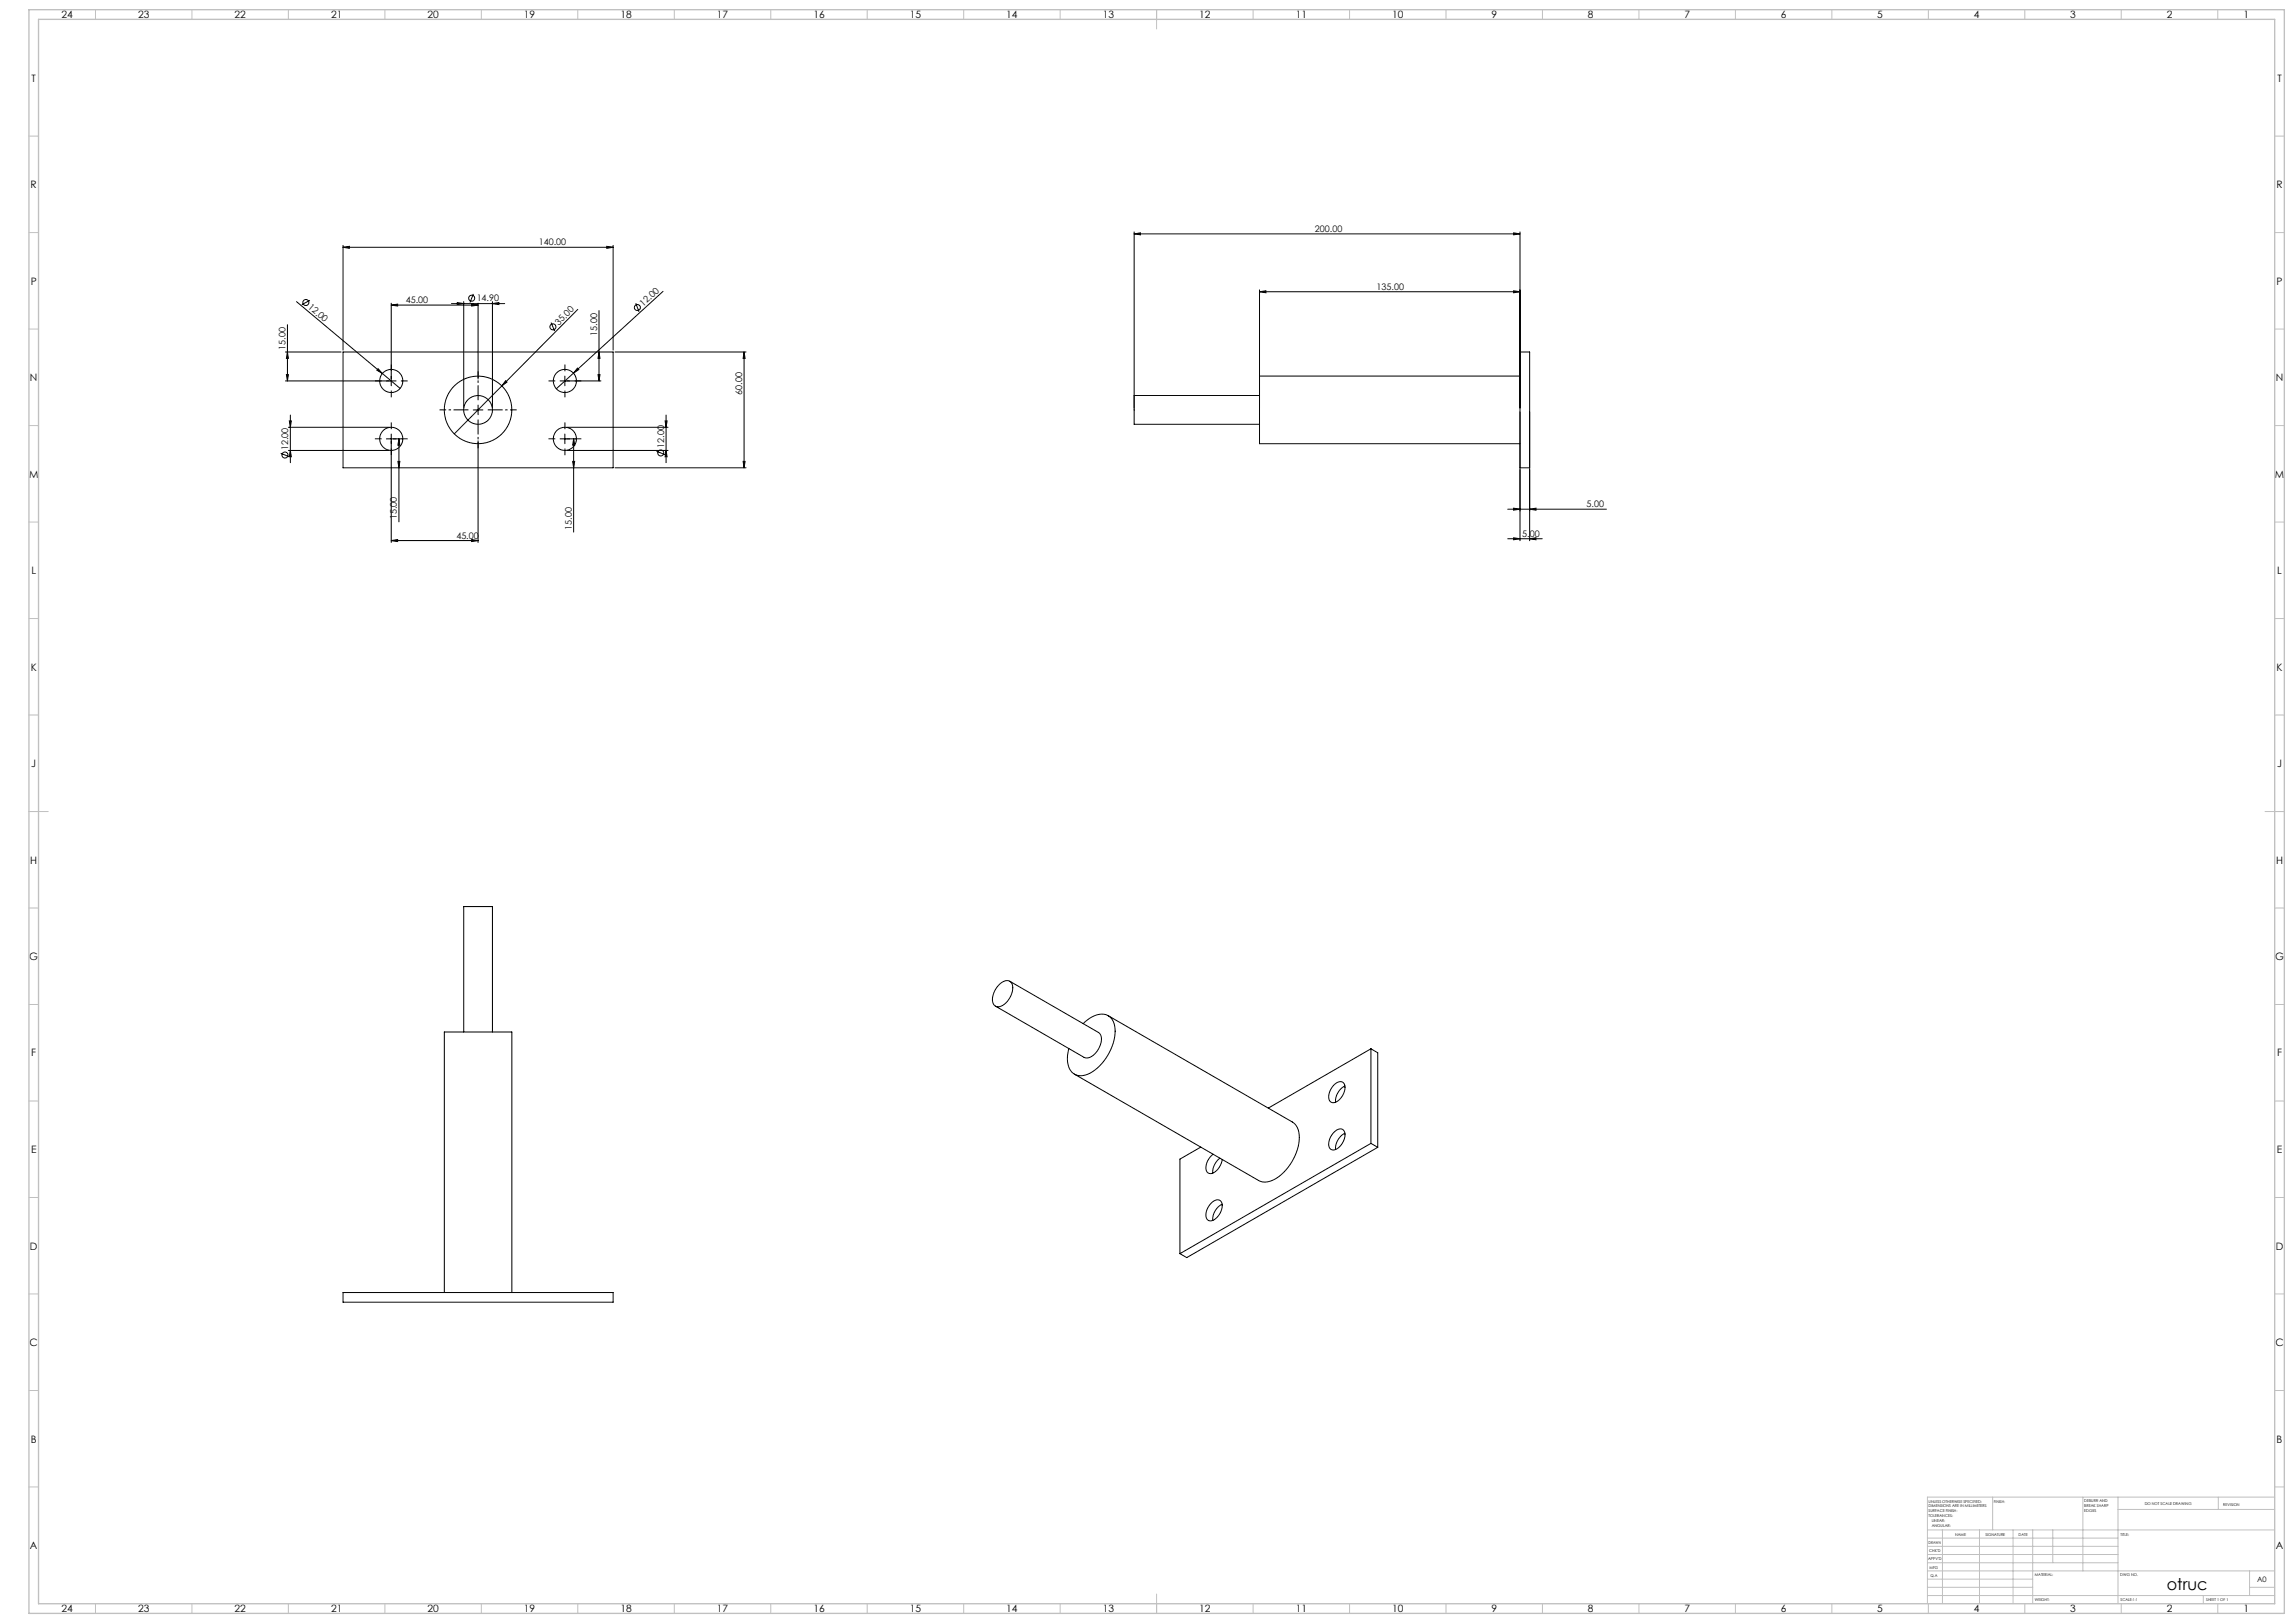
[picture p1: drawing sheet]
<svg xmlns="http://www.w3.org/2000/svg" width="1189mm" height="841mm" viewBox="0 0 1189 841" stroke-linecap="round" stroke-linejoin="round" font-family="sans-serif">
<defs><g id="words">
<text font-size="8.5" x="1123" y="824">otruc</text>
<g font-size="5.3">
<text x="32" y="10">24</text>
<text x="72" y="10">23</text>
<text x="122" y="10">22</text>
<text x="172" y="10">21</text>
<text x="222" y="10">20</text>
<text x="272" y="10">19</text>
<text x="322" y="10">18</text>
<text x="372" y="10">17</text>
<text x="422" y="10">16</text>
<text x="472" y="10">15</text>
<text x="522" y="10">14</text>
<text x="572" y="10">13</text>
<text x="622" y="10">12</text>
<text x="672" y="10">11</text>
<text x="722" y="10">10</text>
<text x="773" y="10">9</text>
<text x="823" y="10">8</text>
<text x="873" y="10">7</text>
<text x="923" y="10">6</text>
<text x="973" y="10">5</text>
<text x="1023" y="10">4</text>
<text x="1073" y="10">3</text>
<text x="1123" y="10">2</text>
<text x="1163" y="10">1</text>
<text x="16" y="42">T</text>
<text x="1180" y="42">T</text>
<text x="16" y="98">R</text>
<text x="1180" y="98">R</text>
<text x="16" y="148">P</text>
<text x="1180" y="148">P</text>
<text x="16" y="198">N</text>
<text x="1180" y="198">N</text>
<text x="15" y="248">M</text>
<text x="1179" y="248">M</text>
<text x="16" y="297">L</text>
<text x="1180" y="297">L</text>
<text x="16" y="348">K</text>
<text x="1180" y="348">K</text>
<text x="16" y="398">J</text>
<text x="1180" y="398">J</text>
<text x="16" y="448">H</text>
<text x="1180" y="448">H</text>
<text x="15" y="498">G</text>
<text x="1179" y="498">G</text>
<text x="16" y="547">F</text>
<text x="1180" y="547">F</text>
<text x="16" y="598">E</text>
<text x="1180" y="598">E</text>
<text x="16" y="648">D</text>
<text x="1180" y="648">D</text>
<text x="15" y="698">C</text>
<text x="1179" y="698">C</text>
<text x="16" y="748">B</text>
<text x="1180" y="748">B</text>
<text x="16" y="803">A</text>
<text x="1180" y="803">A</text>
<text x="32" y="836">24</text>
<text x="72" y="836">23</text>
<text x="122" y="836">22</text>
<text x="172" y="836">21</text>
<text x="222" y="836">20</text>
<text x="272" y="836">19</text>
<text x="322" y="836">18</text>
<text x="372" y="836">17</text>
<text x="422" y="836">16</text>
<text x="472" y="836">15</text>
<text x="522" y="836">14</text>
<text x="572" y="836">13</text>
<text x="622" y="836">12</text>
<text x="672" y="836">11</text>
<text x="722" y="836">10</text>
<text x="773" y="836">9</text>
<text x="823" y="836">8</text>
<text x="873" y="836">7</text>
<text x="923" y="836">6</text>
<text x="973" y="836">5</text>
<text x="1023" y="836">4</text>
<text x="1073" y="836">3</text>
<text x="1123" y="836">2</text>
<text x="1163" y="836">1</text>
</g>
<g font-size="4.7">
<text x="682" y="120">200.00</text>
<text x="279" y="127">140.00</text>
<text x="713" y="150">135.00</text>
<text x="159" y="160" transform="rotate(40 159 160)">12.00</text>
<text x="210" y="157">45.00</text>
<text x="247" y="156">14.90</text>
<text x="333" y="159" transform="rotate(-42 333 159)">12.00</text>
<text x="290" y="169" transform="rotate(-45 290 169)">35.00</text>
<text x="309" y="174" transform="rotate(-90 309 174)">15.00</text>
<text x="148" y="181" transform="rotate(-90 148 181)">15.00</text>
<text x="385" y="205" transform="rotate(-90 385 205)">60.00</text>
<text x="149" y="233" transform="rotate(-90 149 233)">12.00</text>
<text x="344" y="232" transform="rotate(-90 344 232)">12.00</text>
<text x="822" y="263">5.00</text>
<text x="206" y="269" transform="rotate(-90 206 269)">15.00</text>
<text x="296" y="274" transform="rotate(-90 296 274)">15.00</text>
<text x="237" y="279">45.00</text>
<text x="789" y="278">5.00</text>
</g>
<text font-size="3.9" x="1170" y="820">A0</text>
<g font-size="2">
<text x="1000" y="779">UNLESS OTHERWISE SPECIFIED:</text>
<text x="1033" y="779">FINISH:</text>
<text x="1080" y="778">DEBURR AND</text>
<text x="1112" y="780">DO NOT SCALE DRAWING</text>
<text x="1000" y="781">DIMENSIONS ARE IN MILLIMETERS</text>
<text x="1000" y="784">SURFACE FINISH:</text>
<text x="1080" y="781">BREAK SHARP</text>
<text x="1080" y="783">EDGES</text>
<text x="1152" y="780">REVISION</text>
<text x="1000" y="786">TOLERANCES:</text>
<text x="1001" y="789">LINEAR:</text>
<text x="1001" y="791">ANGULAR:</text>
<text x="1013" y="796">NAME</text>
<text x="1029" y="796">SIGNATURE</text>
<text x="1046" y="796">DATE</text>
<text x="1099" y="796">TITLE:</text>
<text x="1000" y="800">DRAWN</text>
<text x="999" y="808">APPV'D</text>
<text x="1000" y="804">CHK'D</text>
<text x="1000" y="813">MFG</text>
<text x="1001" y="817">Q.A</text>
<text x="1055" y="817">MATERIAL:</text>
<text x="1099" y="817">DWG NO.</text>
<text x="1055" y="830">WEIGHT:</text>
<text x="1099" y="830">SCALE:1:1</text>
<text x="1143" y="830">SHEET 1 OF 1</text>
</g>
</g></defs>
<g fill="none" stroke="#000" stroke-width=".52">
<path d="M178 128h3v1zM178 127v54M178 128h140M314 128h4l-4 1zM318 127v54M588 121h3v1zM588 120v91M588 121h200M785 121h3l-3 1zM788 120v160M154 156l44 38M161 156l-5 2"/>
<path d="M203 158h3v1zM203 157v43M203 158h45M234 157h28M237 157h3l-3 1zM240 156v55M244 158h4l-4 1zM245 152l-1 5M248 157v39M255 157h4v1zM255 156v55M330 157l1 5"/>
<path d="M344 151l-56 50M653 151h3v1zM653 150v61M653 151h135M785 151h3l-3 1zM149 168v29M286 167l2 5M299 160l-39 40M310 161v36M148 182h29M148 197h57M148 194h1v3z"/>
<path d="M149 182v4h-1zM178 182h140v60h-140zM196 191l2 3-3-2zM198 194l9 7M260 200l-25 25M262 197l1 1-3 2zM290 197h21M293 195v5M299 191l1 1-3 1zM310 194h1l-1 3zM310 182l1 4h-1zM319 182h68"/>
<path d="M386 182v4h-1zM386 182v60M788 195h-135v35h135M788 182h5v98M150 218h1l-1 3zM150 215v25M245 212h5M248 210v5M345 218h1l-1 3zM345 215v25M653 205h-65v15h65M145 235l5 2"/>
<path d="M149 233h53M149 221h53M150 233l1 4h-1zM200 227h8M203 225v56M206 239h1v3zM207 227v4h-1zM207 227v43M248 228v53M290 227h8M293 225v5M294 233h52"/>
<path d="M294 221h52M297 239h1l-1 3zM297 227l1 4h-1zM297 227v49M340 234l5 2M345 233l1 4h-1zM385 239h1v3zM319 242h68M788 242h5M244 280h4l-4 1zM781 279h18M781 264h52"/>
<path d="M785 279h3l-3 1zM785 263l3 1h-3zM793 279h3v1zM793 264l3-1v1zM203 280h3v1zM203 280h45M518 510a4 4 0 0 1 6-1 4 4 0 0 1 1 5 9 9 0 0 1-9 7 7 7 0 0 1 1-10zM523 508l46 27a7 7 0 0 1 0 9 6 6 0 0 1-7 4l-46-27M240 535v-65h15v65M561 530a11 11 0 0 1 14-3 14 14 0 0 1 1 15 22 22 0 0 1-16 15 8 8 0 0 1-7-10l1-4M574 526l96 55a12 12 0 0 1 2 15 23 23 0 0 1-16 17l-3-1-96-55M711 543l-54 31"/>
<path d="M711 543v49M711 543l3 3v49M691 562a3 3 0 0 1 5-1 3 3 0 0 1 1 4 6 6 0 0 1-7 6 7 7 0 0 1 1-9zM697 563a9 9 0 0 0-5 8M622 594l-10 7v49M629 598a8 8 0 0 0-3 10 6 6 0 0 0 7-7M691 587a3 3 0 0 1 5-2 3 3 0 0 1 1 5 6 6 0 0 1-7 5 7 7 0 0 1 1-8zM697 587a9 9 0 0 0-5 9M711 592l-99 58M711 592l3 3M714 595l-99 57-3-2M632 600a9 9 0 0 0-3 8"/>
<path d="M628 623a3 3 0 0 1 4-1 3 3 0 0 1 1 5 6 6 0 0 1-7 5 7 7 0 0 1 2-9zM633 624a9 9 0 0 0-4 8M178 670h140v5h-140zM230 670v-135h35v135"/>
<circle cx="159" cy="157" r="1.6"/>
<circle cx="244" cy="155" r="1.6"/>
<circle cx="330" cy="159" r="1.6"/>
<circle cx="287" cy="169" r="1.6"/>
<circle cx="203" cy="197" r="6"/>
<circle cx="293" cy="197" r="6"/>
<circle cx="248" cy="212" r="18"/>
<circle cx="248" cy="212" r="7"/>
<circle cx="148" cy="236" r="1.6"/>
<circle cx="203" cy="227" r="6"/>
<circle cx="293" cy="227" r="6"/>
<circle cx="342" cy="235" r="1.5"/>
</g>
<g fill="none" stroke="#000" stroke-width=".52" stroke-dasharray="15.2 1.3 1.3 1.3" stroke-linecap="butt">
<path d="M198 197h-4M203 192v-3M208 197h3M288 197h-4M293 192v-3M298 197h3M203 202v4M293 202v4M198 227h-4M203 222v-3M203 232v4M208 227h3"/>
<path d="M288 227h-4M293 222v-3M293 232v4M298 227h3"/>
</g>
<path d="M243 212h-15M248 207v-15M248 217v15M253 212h15" fill="none" stroke="#000" stroke-width=".52" stroke-dasharray="15.2 1.3 1.3 1.3" stroke-dashoffset="7.5" stroke-linecap="butt"/>
<g fill="none" stroke="#c0c0c0" stroke-width=".52">
<path d="M49 5v5M99 5v5M149 5v5M199 5v5M249 5v5M299 5v5M349 5v5M399 5v5M449 5v5M499 5v5M549 5v5M599 5v10"/>
<path d="M649 5v5M699 5v5M749 5v5M799 5v5M849 5v5M899 5v5M949 5v5M999 5v5M1049 5v5M1099 5v5M1149 5v5M15 71h5"/>
<path d="M1179 71h5M15 121h5M1179 121h5M15 171h5M1179 171h5M15 221h5M1179 221h5M15 271h5M1179 271h5M15 321h5M1179 321h5M15 371h5"/>
<path d="M1179 371h5M15 421h10M1174 421h10M15 471h5M1179 471h5M15 521h5M1179 521h5M15 571h5M1179 571h5M15 621h5M1179 621h5M15 671h5"/>
<path d="M1179 671h5M15 721h5M1179 721h5M15 771h5M1033 776v17M1080 776v38M1098 776v55M1150 776v6M1179 771h5M1179 776h-180v55M999 793h180M999 797h99"/>
<path d="M1007 793v38M1026 793v38M1043 793v38M1054 793v38M1064 793v17M1098 782h81M999 810h99M999 806h99M999 801h99M999 818h55M999 814h180M1166 814v13"/>
<path d="M49 831v5M99 831v5M149 831v5M199 831v5M249 831v5M299 831v5M349 831v5M399 831v5M449 831v5M499 831v5M549 831v5M599 826v10"/>
<path d="M649 831v5M699 831v5M749 831v5M799 831v5M849 831v5M899 831v5M949 831v5M999 827h180M999 823h55M999 831v5M1049 831v5M1099 831v5"/>
<path d="M1142 827v4M1149 831v5M1166 823h13"/>
</g>
<path d="M15 5h1169v831h-1169zM20 10h1159v821h-1159z" fill="none" stroke="#c0c0c0" stroke-width=".7"/>
<g fill="#000">
<path d="M196 191l2 3-3-2zM262 197l1 1-3 2zM299 191l1 1-3 1z"/>
<path d="M178 128h3v1zM314 128h4l-4 1zM237 157h3l-3 1zM255 157h4v1zM785 263l3 1h-3zM793 264l3-1v1z"/>
<path d="M244 158h4l-4 1zM203 158h3v1zM793 279h3v1zM785 279h3l-3 1zM785 121h3l-3 1zM588 121h3v1zM785 151h3l-3 1zM653 151h3v1z"/>
<path d="M148 194h1v3zM149 182v4h-1zM310 194h1l-1 3zM310 182l1 4h-1zM150 233l1 4h-1zM150 218h1l-1 3zM345 233l1 4h-1zM345 218h1l-1 3z"/>
<path d="M386 182v4h-1zM385 239h1v3zM207 227v4h-1zM206 239h1v3zM297 227l1 4h-1zM297 239h1l-1 3z"/>
<path d="M244 280h4l-4 1zM203 280h3v1z"/>
</g>
<use href="#words"/>
</svg>
